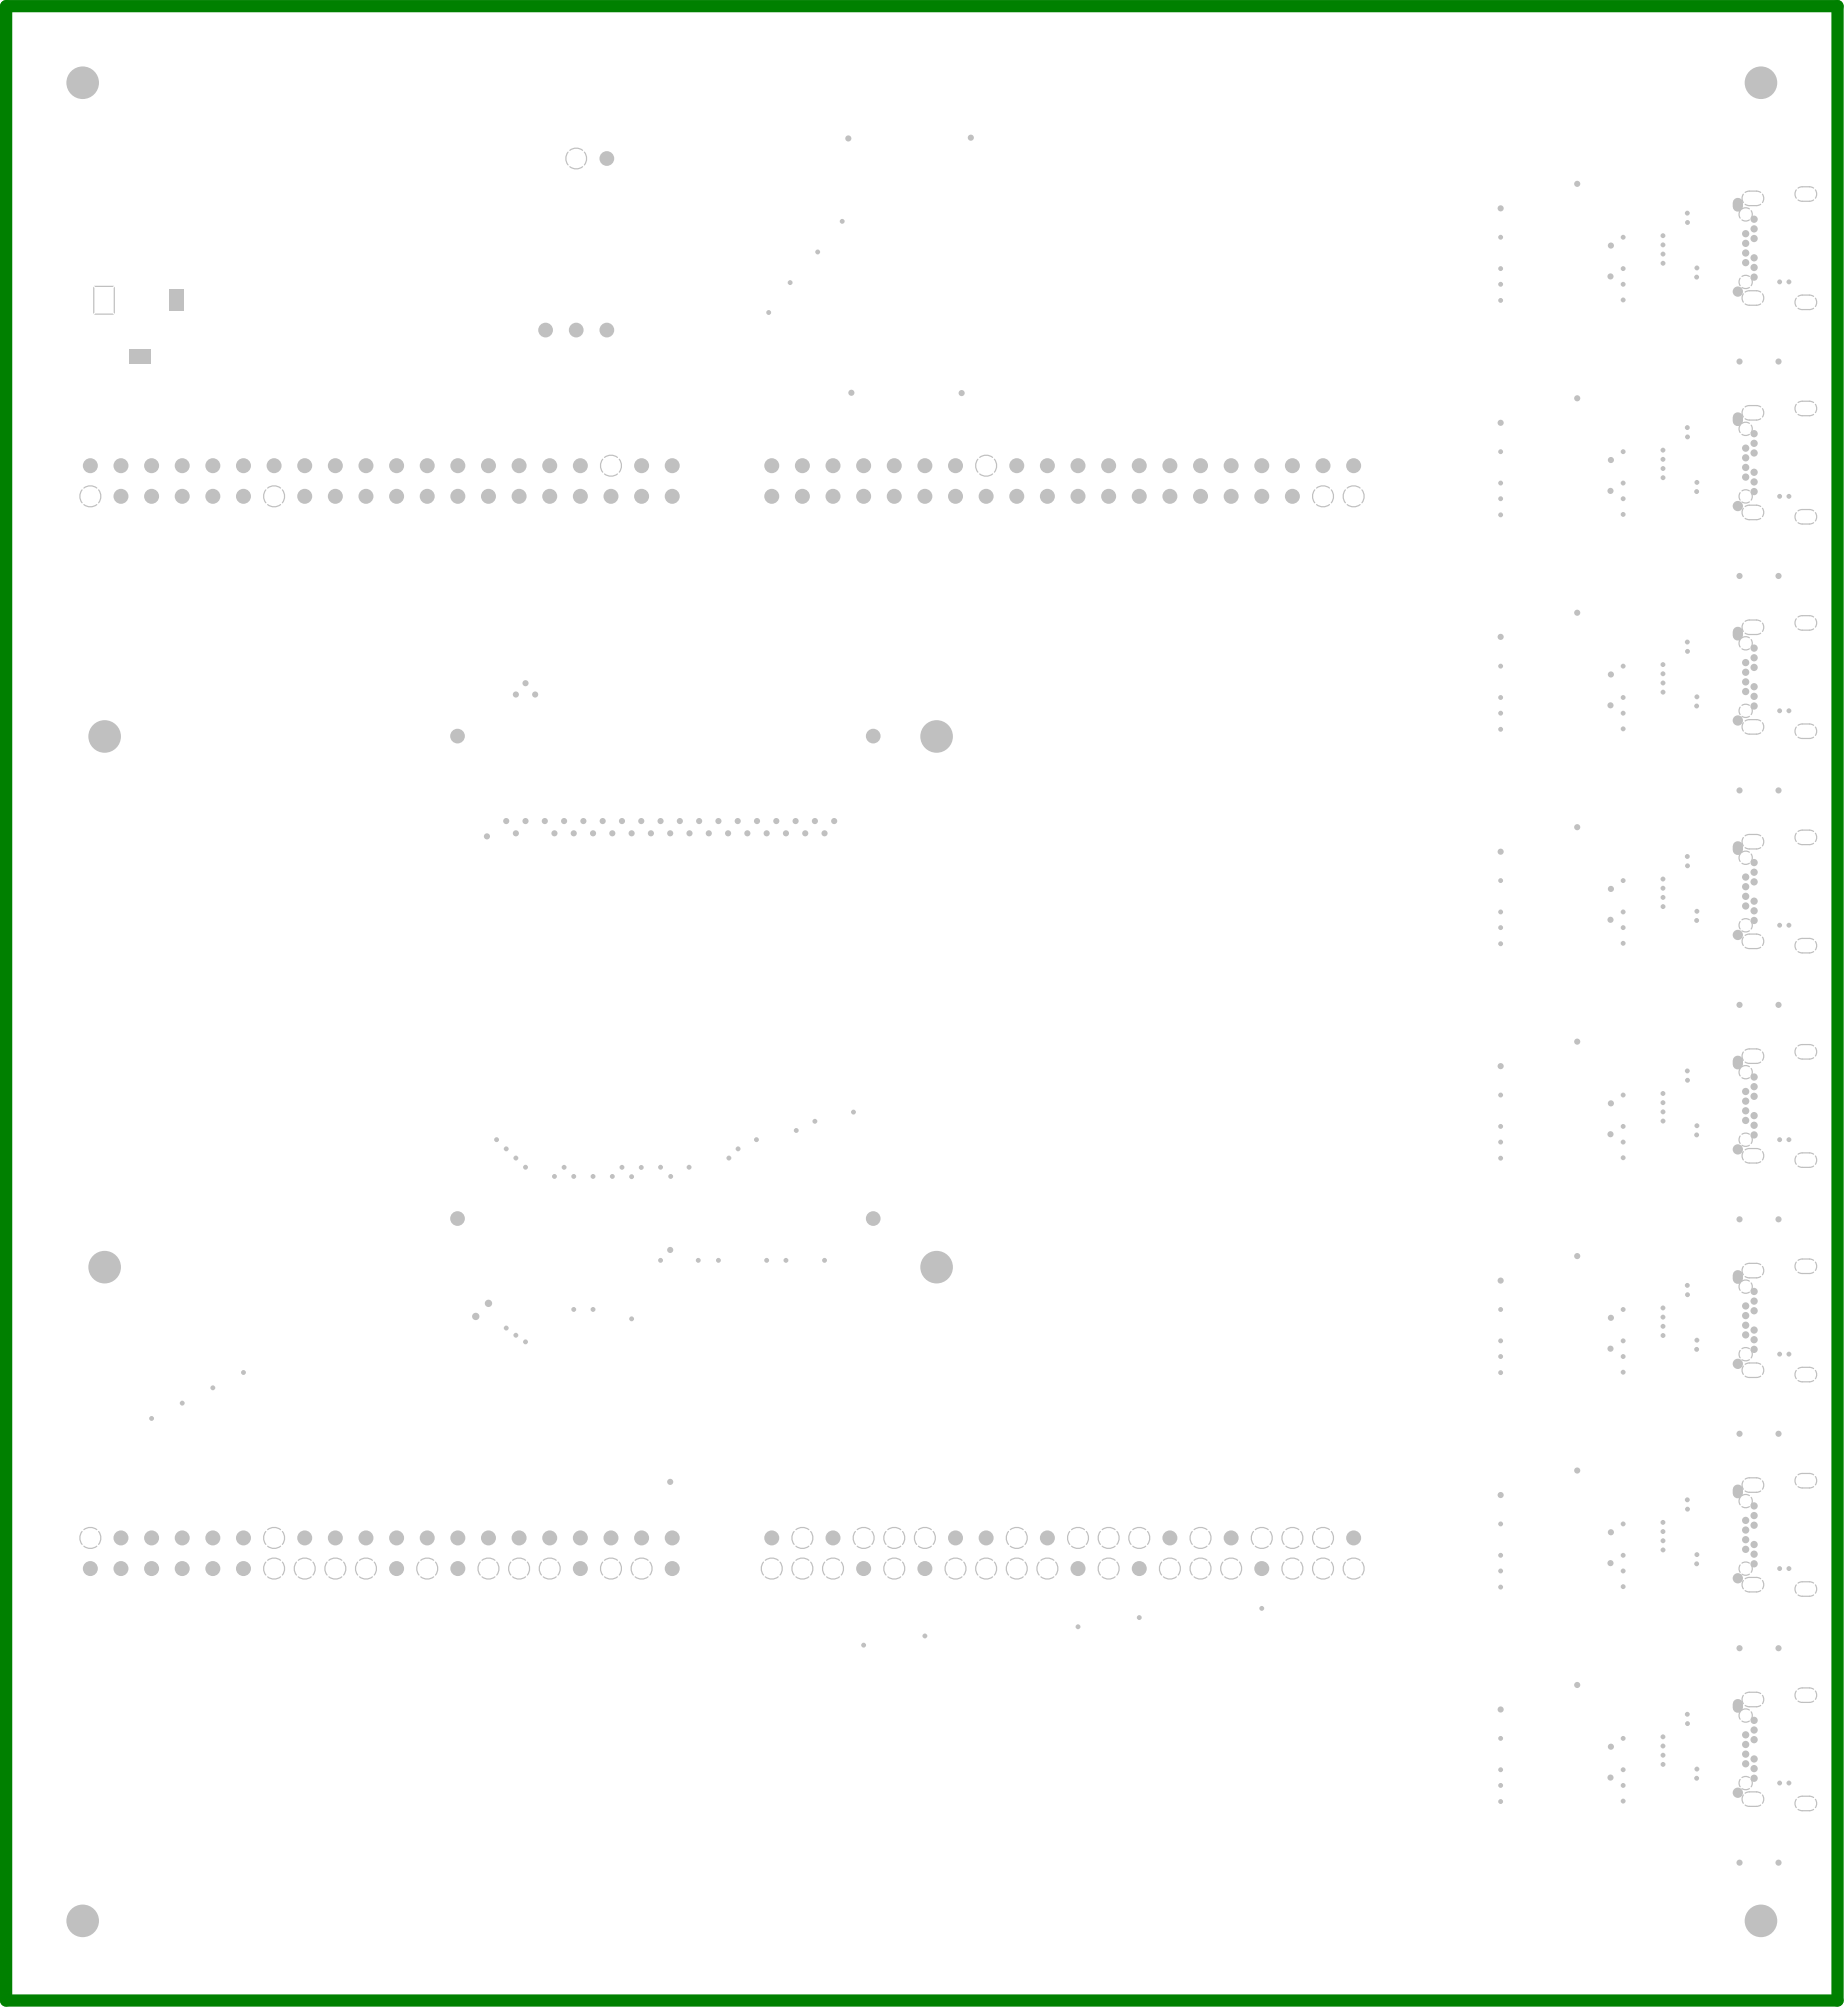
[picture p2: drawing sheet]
<svg xmlns="http://www.w3.org/2000/svg" width="509mm" height="555mm" viewBox="0 0 509 555" stroke-linecap="round" stroke-linejoin="round" font-family="sans-serif">
<path d="M1.7 1.7h505.1v550.3h-505.1z" fill="none" stroke="#008000" stroke-width="3.4"/>
<g fill="#c0c0c0">
<circle cx="413.9" cy="175.7" r=".85"/>
<circle cx="493.4" cy="77.8" r=".68"/>
<circle cx="490.8" cy="77.8" r=".68"/>
<circle cx="458.7" cy="70.1" r=".68"/>
<circle cx="465.4" cy="58.8" r=".68"/>
<circle cx="465.4" cy="61.4" r=".68"/>
<circle cx="458.7" cy="72.6" r=".68"/>
<circle cx="468" cy="73.9" r=".68"/>
<circle cx="467.9" cy="76.5" r=".68"/>
<circle cx="458.7" cy="65" r=".68"/>
<circle cx="458.7" cy="67.6" r=".68"/>
<circle cx="493.4" cy="136.9" r=".68"/>
<circle cx="490.8" cy="136.9" r=".68"/>
<circle cx="458.7" cy="129.3" r=".68"/>
<circle cx="465.4" cy="118" r=".68"/>
<circle cx="465.4" cy="120.5" r=".68"/>
<circle cx="458.7" cy="131.8" r=".68"/>
<circle cx="468" cy="133.1" r=".68"/>
<circle cx="467.9" cy="135.6" r=".68"/>
<circle cx="458.7" cy="124.2" r=".68"/>
<circle cx="458.7" cy="126.7" r=".68"/>
<circle cx="493.4" cy="196.1" r=".68"/>
<circle cx="490.8" cy="196.1" r=".68"/>
<circle cx="458.7" cy="188.4" r=".68"/>
<circle cx="465.4" cy="177.1" r=".68"/>
<circle cx="465.4" cy="179.7" r=".68"/>
<circle cx="458.7" cy="191" r=".68"/>
<circle cx="468" cy="192.3" r=".68"/>
<circle cx="467.9" cy="194.8" r=".68"/>
<circle cx="458.7" cy="183.4" r=".68"/>
<circle cx="458.7" cy="185.9" r=".68"/>
<circle cx="493.4" cy="255.3" r=".68"/>
<circle cx="490.8" cy="255.3" r=".68"/>
<circle cx="458.7" cy="247.6" r=".68"/>
<circle cx="465.4" cy="236.3" r=".68"/>
<circle cx="465.4" cy="238.9" r=".68"/>
<circle cx="458.7" cy="250.1" r=".68"/>
<circle cx="468" cy="251.4" r=".68"/>
<circle cx="467.9" cy="254" r=".68"/>
<circle cx="458.7" cy="242.5" r=".68"/>
<circle cx="458.7" cy="245.1" r=".68"/>
<circle cx="493.4" cy="314.4" r=".68"/>
<circle cx="490.8" cy="314.4" r=".68"/>
<circle cx="458.7" cy="306.8" r=".68"/>
<circle cx="465.4" cy="295.5" r=".68"/>
<circle cx="465.4" cy="298.1" r=".68"/>
<circle cx="458.7" cy="309.3" r=".68"/>
<circle cx="468" cy="310.6" r=".68"/>
<circle cx="467.9" cy="313.1" r=".68"/>
<circle cx="458.7" cy="301.7" r=".68"/>
<circle cx="458.7" cy="304.2" r=".68"/>
<circle cx="493.4" cy="373.6" r=".68"/>
<circle cx="490.8" cy="373.6" r=".68"/>
<circle cx="458.7" cy="365.9" r=".68"/>
<circle cx="465.4" cy="354.6" r=".68"/>
<circle cx="465.4" cy="357.2" r=".68"/>
<circle cx="458.7" cy="368.5" r=".68"/>
<circle cx="468" cy="369.8" r=".68"/>
<circle cx="467.9" cy="372.3" r=".68"/>
<circle cx="458.7" cy="360.9" r=".68"/>
<circle cx="458.7" cy="363.4" r=".68"/>
<circle cx="493.4" cy="432.8" r=".68"/>
<circle cx="490.8" cy="432.8" r=".68"/>
<circle cx="458.7" cy="425.1" r=".68"/>
<circle cx="465.4" cy="413.8" r=".68"/>
<circle cx="465.4" cy="416.4" r=".68"/>
<circle cx="458.7" cy="427.6" r=".68"/>
<circle cx="468" cy="428.9" r=".68"/>
<circle cx="467.9" cy="431.5" r=".68"/>
<circle cx="458.7" cy="420" r=".68"/>
<circle cx="458.7" cy="422.6" r=".68"/>
<circle cx="458.7" cy="481.7" r=".68"/>
<circle cx="458.7" cy="479.2" r=".68"/>
<circle cx="467.9" cy="490.6" r=".68"/>
<circle cx="468" cy="488.1" r=".68"/>
<circle cx="458.7" cy="486.8" r=".68"/>
<circle cx="465.4" cy="475.6" r=".68"/>
<circle cx="465.4" cy="473" r=".68"/>
<circle cx="458.7" cy="484.3" r=".68"/>
<circle cx="490.8" cy="491.9" r=".68"/>
<circle cx="493.4" cy="491.9" r=".68"/>
<circle cx="212" cy="86.2" r=".68"/>
<circle cx="217.9" cy="78" r=".68"/>
<circle cx="225.5" cy="69.5" r=".68"/>
<circle cx="232.3" cy="61.1" r=".68"/>
<circle cx="479.8" cy="336.4" r=".85"/>
<circle cx="234" cy="38.2" r=".85"/>
<circle cx="267.8" cy="38" r=".85"/>
<circle cx="234.8" cy="108.4" r=".85"/>
<circle cx="265.2" cy="108.5" r=".85"/>
<circle cx="134.7" cy="359.6" r="1.01"/>
<circle cx="131.2" cy="363.2" r="1.01"/>
<circle cx="139.6" cy="366.4" r=".68"/>
<circle cx="142.3" cy="368.4" r=".68"/>
<circle cx="144.9" cy="370.2" r=".68"/>
<circle cx="184.8" cy="408.9" r=".85"/>
<circle cx="184.8" cy="344.9" r=".85"/>
<circle cx="139.6" cy="317" r=".68"/>
<circle cx="144.9" cy="322" r=".68"/>
<circle cx="41.8" cy="391.4" r=".68"/>
<circle cx="137" cy="314.4" r=".68"/>
<circle cx="50.3" cy="387.1" r=".68"/>
<circle cx="58.7" cy="382.9" r=".68"/>
<circle cx="142.3" cy="319.5" r=".68"/>
<circle cx="67.2" cy="378.7" r=".68"/>
<circle cx="174.2" cy="363.9" r=".68"/>
<circle cx="163.6" cy="361.3" r=".68"/>
<circle cx="158.2" cy="361.3" r=".68"/>
<circle cx="152.9" cy="324.6" r=".68"/>
<circle cx="155.6" cy="322.1" r=".68"/>
<circle cx="158.2" cy="324.6" r=".68"/>
<circle cx="163.6" cy="324.6" r=".68"/>
<circle cx="168.9" cy="324.6" r=".68"/>
<circle cx="171.5" cy="322.1" r=".68"/>
<circle cx="227.4" cy="347.7" r=".68"/>
<circle cx="216.8" cy="347.7" r=".68"/>
<circle cx="211.4" cy="347.7" r=".68"/>
<circle cx="198.1" cy="347.7" r=".68"/>
<circle cx="192.6" cy="347.7" r=".68"/>
<circle cx="182.2" cy="347.7" r=".68"/>
<circle cx="238.2" cy="453.9" r=".68"/>
<circle cx="255.1" cy="451.4" r=".68"/>
<circle cx="297.3" cy="448.8" r=".68"/>
<circle cx="314.2" cy="446.3" r=".68"/>
<circle cx="348" cy="443.8" r=".68"/>
<circle cx="174.2" cy="324.7" r=".68"/>
<circle cx="176.9" cy="322.1" r=".68"/>
<circle cx="182.2" cy="322" r=".68"/>
<circle cx="235.4" cy="306.8" r=".68"/>
<circle cx="224.8" cy="309.4" r=".68"/>
<circle cx="219.6" cy="311.9" r=".68"/>
<circle cx="208.6" cy="314.4" r=".68"/>
<circle cx="203.6" cy="317" r=".68"/>
<circle cx="201" cy="319.5" r=".68"/>
<circle cx="190" cy="322" r=".68"/>
<circle cx="185" cy="324.6" r=".68"/>
<circle cx="134.3" cy="230.8" r=".85"/>
<circle cx="479.8" cy="99.7" r=".85"/>
<circle cx="490.5" cy="99.7" r=".85"/>
<circle cx="413.9" cy="57.5" r=".85"/>
<circle cx="435" cy="50.7" r=".85"/>
<circle cx="479.8" cy="158.9" r=".85"/>
<circle cx="490.5" cy="158.9" r=".85"/>
<circle cx="413.9" cy="116.7" r=".85"/>
<circle cx="435" cy="109.9" r=".85"/>
<circle cx="479.8" cy="218.1" r=".85"/>
<circle cx="490.5" cy="218.1" r=".85"/>
<circle cx="435" cy="169.1" r=".85"/>
<circle cx="479.8" cy="277.2" r=".85"/>
<circle cx="490.5" cy="277.2" r=".85"/>
<circle cx="413.9" cy="235" r=".85"/>
<circle cx="435" cy="228.2" r=".85"/>
<circle cx="490.5" cy="336.4" r=".85"/>
<circle cx="413.9" cy="294.2" r=".85"/>
<circle cx="435" cy="287.4" r=".85"/>
<circle cx="479.8" cy="395.6" r=".85"/>
<circle cx="490.5" cy="395.6" r=".85"/>
<circle cx="413.9" cy="353.3" r=".85"/>
<circle cx="435" cy="346.6" r=".85"/>
<circle cx="479.8" cy="454.7" r=".85"/>
<circle cx="490.5" cy="454.7" r=".85"/>
<circle cx="413.9" cy="412.5" r=".85"/>
<circle cx="435" cy="405.7" r=".85"/>
<circle cx="435" cy="464.9" r=".85"/>
<circle cx="413.9" cy="471.7" r=".85"/>
<circle cx="490.5" cy="513.9" r=".85"/>
<circle cx="479.8" cy="513.9" r=".85"/>
<circle cx="444.2" cy="76.3" r=".85"/>
<circle cx="444.3" cy="67.8" r=".85"/>
<circle cx="444.2" cy="135.4" r=".85"/>
<circle cx="444.3" cy="126.9" r=".85"/>
<circle cx="444.2" cy="194.6" r=".85"/>
<circle cx="444.3" cy="186.1" r=".85"/>
<circle cx="444.2" cy="253.8" r=".85"/>
<circle cx="444.3" cy="245.3" r=".85"/>
<circle cx="444.2" cy="312.9" r=".85"/>
<circle cx="444.3" cy="304.4" r=".85"/>
<circle cx="444.2" cy="372.1" r=".85"/>
<circle cx="444.3" cy="363.6" r=".85"/>
<circle cx="444.2" cy="431.3" r=".85"/>
<circle cx="444.3" cy="422.8" r=".85"/>
<circle cx="444.3" cy="481.9" r=".85"/>
<circle cx="144.9" cy="188.5" r=".85"/>
<circle cx="147.6" cy="191.6" r=".85"/>
<circle cx="142.3" cy="191.6" r=".85"/>
<circle cx="444.2" cy="490.4" r=".85"/>
<circle cx="413.9" cy="82.9" r=".68"/>
<circle cx="413.9" cy="78.4" r=".68"/>
<circle cx="413.9" cy="74.1" r=".68"/>
<circle cx="413.9" cy="65.5" r=".68"/>
<circle cx="413.9" cy="142.1" r=".68"/>
<circle cx="413.9" cy="137.6" r=".68"/>
<circle cx="413.9" cy="133.3" r=".68"/>
<circle cx="413.9" cy="124.6" r=".68"/>
<circle cx="413.9" cy="201.2" r=".68"/>
<circle cx="413.9" cy="196.8" r=".68"/>
<circle cx="413.9" cy="192.4" r=".68"/>
<circle cx="413.9" cy="183.8" r=".68"/>
<circle cx="413.9" cy="260.4" r=".68"/>
<circle cx="413.9" cy="255.9" r=".68"/>
<circle cx="413.9" cy="251.6" r=".68"/>
<circle cx="413.9" cy="243" r=".68"/>
<circle cx="413.9" cy="319.6" r=".68"/>
<circle cx="413.9" cy="315.1" r=".68"/>
<circle cx="413.9" cy="310.8" r=".68"/>
<circle cx="413.9" cy="302.1" r=".68"/>
<circle cx="413.9" cy="378.7" r=".68"/>
<circle cx="413.9" cy="374.3" r=".68"/>
<circle cx="413.9" cy="369.9" r=".68"/>
<circle cx="413.9" cy="361.3" r=".68"/>
<circle cx="413.9" cy="437.9" r=".68"/>
<circle cx="413.9" cy="433.4" r=".68"/>
<circle cx="413.9" cy="429.1" r=".68"/>
<circle cx="413.9" cy="420.5" r=".68"/>
<circle cx="447.7" cy="65.5" r=".68"/>
<circle cx="447.7" cy="74.1" r=".68"/>
<circle cx="447.7" cy="78.4" r=".68"/>
<circle cx="447.7" cy="82.8" r=".68"/>
<circle cx="447.7" cy="124.6" r=".68"/>
<circle cx="447.7" cy="133.3" r=".68"/>
<circle cx="447.7" cy="137.6" r=".68"/>
<circle cx="447.7" cy="141.9" r=".68"/>
<circle cx="447.7" cy="183.8" r=".68"/>
<circle cx="447.7" cy="192.4" r=".68"/>
<circle cx="447.7" cy="196.8" r=".68"/>
<circle cx="447.7" cy="201.1" r=".68"/>
<circle cx="447.7" cy="243" r=".68"/>
<circle cx="447.7" cy="251.6" r=".68"/>
<circle cx="447.7" cy="255.9" r=".68"/>
<circle cx="447.7" cy="260.3" r=".68"/>
<circle cx="447.7" cy="302.1" r=".68"/>
<circle cx="447.7" cy="310.8" r=".68"/>
<circle cx="447.7" cy="315.1" r=".68"/>
<circle cx="447.7" cy="319.4" r=".68"/>
<circle cx="447.7" cy="361.3" r=".68"/>
<circle cx="447.7" cy="369.9" r=".68"/>
<circle cx="447.7" cy="374.3" r=".68"/>
<circle cx="447.7" cy="378.6" r=".68"/>
<circle cx="447.7" cy="420.5" r=".68"/>
<circle cx="447.7" cy="429.1" r=".68"/>
<circle cx="447.7" cy="433.4" r=".68"/>
<circle cx="447.7" cy="437.8" r=".68"/>
<circle cx="413.9" cy="479.6" r=".68"/>
<circle cx="413.9" cy="488.3" r=".68"/>
<circle cx="413.9" cy="492.6" r=".68"/>
<circle cx="413.9" cy="497.1" r=".68"/>
<circle cx="447.7" cy="496.9" r=".68"/>
<circle cx="447.7" cy="492.6" r=".68"/>
<circle cx="447.7" cy="488.3" r=".68"/>
<circle cx="447.7" cy="479.6" r=".68"/>
<circle cx="174.2" cy="229.9" r=".85"/>
<circle cx="179.5" cy="229.9" r=".85"/>
<circle cx="182.2" cy="226.5" r=".85"/>
<circle cx="171.5" cy="226.5" r=".85"/>
<circle cx="150.3" cy="226.5" r=".85"/>
<circle cx="152.9" cy="229.9" r=".85"/>
<circle cx="160.9" cy="226.5" r=".85"/>
<circle cx="158.2" cy="229.9" r=".85"/>
<circle cx="155.6" cy="226.5" r=".85"/>
<circle cx="163.6" cy="229.9" r=".85"/>
<circle cx="139.6" cy="226.5" r=".85"/>
<circle cx="224.8" cy="226.5" r=".85"/>
<circle cx="190.2" cy="229.9" r=".85"/>
<circle cx="230.1" cy="226.5" r=".85"/>
<circle cx="227.4" cy="229.9" r=".85"/>
<circle cx="222.1" cy="229.9" r=".85"/>
<circle cx="219.4" cy="226.5" r=".85"/>
<circle cx="216.8" cy="229.9" r=".85"/>
<circle cx="214.1" cy="226.5" r=".85"/>
<circle cx="211.4" cy="229.9" r=".85"/>
<circle cx="208.8" cy="226.5" r=".85"/>
<circle cx="206.1" cy="229.9" r=".85"/>
<circle cx="203.5" cy="226.5" r=".85"/>
<circle cx="200.8" cy="229.9" r=".85"/>
<circle cx="198.1" cy="226.5" r=".85"/>
<circle cx="195.5" cy="229.9" r=".85"/>
<circle cx="192.8" cy="226.5" r=".85"/>
<circle cx="187.5" cy="226.5" r=".85"/>
<circle cx="184.8" cy="229.9" r=".85"/>
<circle cx="142.3" cy="229.9" r=".85"/>
<circle cx="144.9" cy="226.5" r=".85"/>
<circle cx="166.2" cy="226.5" r=".85"/>
<circle cx="168.9" cy="229.9" r=".85"/>
<circle cx="176.9" cy="226.5" r=".85"/>
<circle cx="483.8" cy="372.3" r="1"/>
<circle cx="483.8" cy="369.6" r="1"/>
<circle cx="481.5" cy="368.3" r="1"/>
<circle cx="483.8" cy="367" r="1"/>
<circle cx="481.5" cy="365.6" r="1"/>
<circle cx="481.5" cy="363" r="1"/>
<circle cx="483.8" cy="361.6" r="1"/>
<circle cx="481.5" cy="360.3" r="1"/>
<circle cx="483.8" cy="359" r="1"/>
<circle cx="483.8" cy="356.3" r="1"/>
</g>
<path d="M479.9 354l-.3 1.2 .3 .8M480.4 353.5l.8-.3 1.3 .3M480.4 356.5l.8 .3 1.3-.3M480.8 349.4a2 2 0 0 0 0 2.3M481.3 352.2l1.2 .4 2.3-.1 .8-.3M481.3 348.9l1.2-.3h2.3l.8 .3M483 354l.3 1.2-.3 .8M486.1 349.4a2 2 0 0 1 0 2.3M479.9 372.6l-.3 1.2 .3 .9M480.4 372.1l.8-.3 1.3 .3M480.4 375.1l.8 .3 1.3-.3M483 372.6l.3 1.2-.3 .9" fill="none" stroke="#c0c0c0" stroke-width=".34"/>
<g fill="#c0c0c0">
<circle cx="479.3" cy="435.5" r="1.42"/>
<circle cx="481.5" cy="478.6" r="1"/>
</g>
<path d="M479.9 490.9l-.3 1.3 .3 .8M480.4 490.4l.8-.3 1.3 .3M480.4 493.5l.8 .3 1.3-.3M483 490.9l.3 1.3-.3 .8" fill="none" stroke="#c0c0c0" stroke-width=".34"/>
<g fill="#c0c0c0">
<circle cx="481.5" cy="481.3" r="1"/>
<circle cx="483.8" cy="480" r="1"/>
<circle cx="483.8" cy="490.6" r="1"/>
<circle cx="483.8" cy="488" r="1"/>
<circle cx="481.5" cy="486.6" r="1"/>
<circle cx="483.8" cy="485.3" r="1"/>
<circle cx="481.5" cy="484" r="1"/>
</g>
<path d="M480.8 495.2a2 2 0 0 0 0 2.3M481.3 498l1.2 .4h2.3l.8-.4M481.3 494.7l1.2-.3h2.3l.8 .3M486.1 495.2a2 2 0 0 1 0 2.3" fill="none" stroke="#c0c0c0" stroke-width=".34"/>
<g fill="#c0c0c0">
<circle cx="483.8" cy="477.3" r="1"/>
<circle cx="483.8" cy="474.7" r="1"/>
</g>
<path d="M480.8 436.1a2 2 0 0 0 0 2.3M481.3 438.9l1.2 .3h2.3l.8-.3M481.3 435.6l1.2-.4h2.3l.8 .4M486.1 436.1a2 2 0 0 1 0 2.3M480.8 467.8a2 2 0 0 0 0 2.2M481.3 470.5l1.2 .4h2.3l.8-.4M481.3 467.3l1.2-.4h2.3l.8 .4M486.1 467.8a2 2 0 0 1 0 2.2" fill="none" stroke="#c0c0c0" stroke-width=".34"/>
<path d="M479.3 470.2v1" fill="none" stroke="#c0c0c0" stroke-width="2.8"/>
<g fill="#c0c0c0">
<circle cx="483.8" cy="428.8" r="1"/>
<circle cx="481.5" cy="427.5" r="1"/>
</g>
<path d="M479.9 431.8l-.3 1.2 .3 .8M480.4 431.3l.8-.3 1.3 .3M480.4 434.3l.8 .3 1.3-.3M483 431.8l.3 1.2-.3 .8" fill="none" stroke="#c0c0c0" stroke-width=".34"/>
<circle cx="483.8" cy="431.5" r="1" fill="#c0c0c0"/>
<path d="M479.9 472.3l-.3 1.2 .3 .8M480.4 471.8l.8-.3 1.3 .3M480.4 474.8l.8 .3 1.3-.3M483 472.3l.3 1.2-.3 .8" fill="none" stroke="#c0c0c0" stroke-width=".34"/>
<circle cx="479.3" cy="376.3" r="1.42" fill="#c0c0c0"/>
<path d="M479.3 351.8v1" fill="none" stroke="#c0c0c0" stroke-width="2.8"/>
<g fill="#c0c0c0">
<circle cx="483.8" cy="426.1" r="1"/>
<circle cx="481.5" cy="424.8" r="1"/>
<circle cx="481.5" cy="422.1" r="1"/>
<circle cx="483.8" cy="420.8" r="1"/>
<circle cx="481.5" cy="419.5" r="1"/>
<circle cx="483.8" cy="418.2" r="1"/>
<circle cx="483.8" cy="415.5" r="1"/>
</g>
<path d="M479.3 411v1" fill="none" stroke="#c0c0c0" stroke-width="2.8"/>
<path d="M480.8 376.9a2 2 0 0 0 0 2.3M481.3 379.7l1.2 .4 2.3-.1 .8-.3M481.3 376.4l1.2-.3h2.3l.8 .3M486.1 376.9a2 2 0 0 1 0 2.3M479.9 413.1l-.3 1.3 .3 .8M480.4 412.6l.8-.3 1.3 .3M480.4 415.7l.8 .3 1.3-.3M480.8 408.6a2 2 0 0 0 0 2.3M481.3 411.4l1.2 .3h2.3l.8-.3M481.3 408.1l1.2-.4 2.3 .1 .8 .3M483 413.1l.3 1.3-.3 .8M486.1 408.6a2 2 0 0 1 0 2.3" fill="none" stroke="#c0c0c0" stroke-width=".34"/>
<circle cx="479.3" cy="494.6" r="1.42" fill="#c0c0c0"/>
<path d="M371.1 135.2l-.5 .9-.1 1.1 .6 1.5M371.6 134.7l1.5-.6 1 .1 1 .5M371.6 139.2l1.5 .6 1-.1 1-.5M375.6 135.2l.5 .9 .1 1.1-.6 1.5" fill="none" stroke="#c0c0c0" stroke-width=".34"/>
<g fill="#c0c0c0">
<circle cx="373.3" cy="128.5" r="2.07"/>
<circle cx="322.7" cy="128.5" r="2.07"/>
<circle cx="331.1" cy="136.9" r="2.07"/>
<circle cx="331.1" cy="128.5" r="2.07"/>
<circle cx="339.6" cy="136.9" r="2.07"/>
<circle cx="339.6" cy="128.5" r="2.07"/>
<circle cx="348" cy="136.9" r="2.07"/>
<circle cx="348" cy="128.5" r="2.07"/>
<circle cx="356.4" cy="136.9" r="2.07"/>
<circle cx="356.4" cy="128.5" r="2.07"/>
<circle cx="364.9" cy="128.5" r="2.07"/>
</g>
<path d="M269.7 126.7l-.5 1-.1 1.1 .6 1.5M270.2 126.2l1.5-.6 1.1 .1 1 .5M270.2 130.8l1.5 .6 1.1-.1 1-.5M274.3 126.7l.6 1.5-.1 1.1-.5 1M362.6 135.2l-.5 .9-.1 1.1 .6 1.5M363.1 134.7l1.5-.6 1.1 .1 1 .5M363.1 139.2l1.5 .6 1.1-.1 1-.5M367.2 135.2l.5 .9 .1 1.1-.6 1.5" fill="none" stroke="#c0c0c0" stroke-width=".34"/>
<path d="M479.3 292.7v1" fill="none" stroke="#c0c0c0" stroke-width="2.8"/>
<g fill="#c0c0c0">
<circle cx="479.3" cy="317.1" r="1.42"/>
<circle cx="483.8" cy="297.2" r="1"/>
<circle cx="483.8" cy="299.8" r="1"/>
</g>
<path d="M480.8 317.7a2 2 0 0 0 0 2.3M481.3 317.2l1.2-.3h2.3l.8 .3M486.1 317.7a2 2 0 0 1 0 2.3M481.3 320.5l1.2 .4h2.3l.8-.4" fill="none" stroke="#c0c0c0" stroke-width=".34"/>
<g fill="#c0c0c0">
<circle cx="483.8" cy="313.1" r="1"/>
<circle cx="483.8" cy="310.5" r="1"/>
<circle cx="481.5" cy="309.1" r="1"/>
<circle cx="483.8" cy="307.8" r="1"/>
<circle cx="481.5" cy="306.5" r="1"/>
<circle cx="481.5" cy="303.8" r="1"/>
<circle cx="483.8" cy="302.5" r="1"/>
<circle cx="481.5" cy="301.1" r="1"/>
</g>
<path d="M479.9 294.8l-.3 1.2 .3 .8M480.4 294.3l.8-.3 1.3 .3M480.4 297.3l.8 .3 1.3-.3M483 294.8l.3 1.2-.3 .8M479.9 313.4l-.3 1.3 .3 .8M480.4 312.9l.8-.3 1.3 .3M480.4 316l.8 .3 1.3-.3M483 313.4l.3 1.3-.3 .8" fill="none" stroke="#c0c0c0" stroke-width=".34"/>
<circle cx="479.3" cy="198.8" r="1.42" fill="#c0c0c0"/>
<path d="M479.3 233.5v1" fill="none" stroke="#c0c0c0" stroke-width="2.8"/>
<path d="M480.8 231.1a2 2 0 0 0 0 2.3M481.3 233.9l1.2 .3h2.3l.8-.3M481.3 230.6l1.2-.4 2.3 .1 .8 .3M486.1 231.1a2 2 0 0 1 0 2.3M480.8 258.6a2 2 0 0 0 0 2.3M481.3 258.1l1.2-.4h2.3l.8 .4M486.1 258.6a2 2 0 0 1 0 2.3M481.3 261.4l1.2 .3h2.3l.8-.3" fill="none" stroke="#c0c0c0" stroke-width=".34"/>
<g fill="#c0c0c0">
<circle cx="481.5" cy="250" r="1"/>
<circle cx="481.5" cy="247.3" r="1"/>
<circle cx="481.5" cy="244.6" r="1"/>
<circle cx="481.5" cy="242" r="1"/>
</g>
<g fill="none" stroke="#c0c0c0" stroke-width=".34">
<path d="M479.9 195.1l-.3 1.2 .3 .8M480.4 194.6l.8-.3 1.3 .3M480.4 197.6l.8 .3 1.3-.3M480.8 199.4a2 2 0 0 0 0 2.3M481.3 198.9l1.2-.3h2.3l.8 .3M483 195.1l.3 1.2-.3 .8M486.1 199.4a2 2 0 0 1 0 2.3M481.3 202.2l1.2 .3h2.3l.8-.3M479.9 235.6l-.3 1.3 .3 .8M480.4 235.1l.8-.3 1.3 .3M480.4 238.2l.8 .3 1.3-.3M483 235.6l.3 1.3-.3 .8"/>
<path d="M479.9 254.3l-.3 1.2 .3 .8M480.4 253.8l.8-.3 1.3 .3M480.4 256.8l.8 .3 1.3-.3M483 254.3l.3 1.2-.3 .8M480.8 290.3a2 2 0 0 0 0 2.2M481.3 293l1.2 .4h2.3l.8-.4M481.3 289.8l1.2-.4h2.3l.8 .4M486.1 290.3a2 2 0 0 1 0 2.2"/>
</g>
<g fill="#c0c0c0">
<circle cx="483.8" cy="254" r="1"/>
<circle cx="483.8" cy="251.3" r="1"/>
<circle cx="483.8" cy="248.6" r="1"/>
<circle cx="483.8" cy="240.6" r="1"/>
<circle cx="483.8" cy="238" r="1"/>
<circle cx="483.8" cy="243.3" r="1"/>
<circle cx="481.5" cy="190.8" r="1"/>
<circle cx="481.5" cy="185.5" r="1"/>
<circle cx="481.5" cy="182.8" r="1"/>
</g>
<path d="M479.3 56v1M479.3 174.3v1" fill="none" stroke="#c0c0c0" stroke-width="2.8"/>
<path d="M479.9 176.5l-.3 1.2 .3 .8M480.4 176l.8-.3 1.3 .3M480.4 179l.8 .3 1.3-.3M483 176.5l.3 1.2-.3 .8" fill="none" stroke="#c0c0c0" stroke-width=".34"/>
<circle cx="479.3" cy="139.6" r="1.42" fill="#c0c0c0"/>
<path d="M479.3 115.2v1" fill="none" stroke="#c0c0c0" stroke-width="2.8"/>
<g fill="#c0c0c0">
<circle cx="479.3" cy="80.5" r="1.42"/>
<circle cx="481.5" cy="129" r="1"/>
<circle cx="481.5" cy="126.3" r="1"/>
<circle cx="481.5" cy="123.6" r="1"/>
<circle cx="481.5" cy="69.8" r="1"/>
<circle cx="481.5" cy="72.5" r="1"/>
<circle cx="481.5" cy="67.1" r="1"/>
<circle cx="481.5" cy="64.5" r="1"/>
<circle cx="481.5" cy="188.1" r="1"/>
<circle cx="483.8" cy="135.6" r="1"/>
<circle cx="483.8" cy="184.1" r="1"/>
<circle cx="483.8" cy="181.5" r="1"/>
<circle cx="483.8" cy="178.8" r="1"/>
<circle cx="483.8" cy="192.1" r="1"/>
<circle cx="483.8" cy="189.5" r="1"/>
<circle cx="483.8" cy="194.8" r="1"/>
</g>
<path d="M482.5 139.4l-1.2 .3M482.5 139.4h2M484.5 139.4l1.1 .3M480.8 140.2a2 2 0 0 0 0 2.3M481.3 143l1.2 .4h2.3l.8-.4M486.1 140.2a2 2 0 0 1 0 2.3" fill="none" stroke="#c0c0c0" stroke-width=".34"/>
<circle cx="483.8" cy="133" r="1" fill="#c0c0c0"/>
<path d="M480.8 171.9a2 2 0 0 0 0 2.3M481.3 174.7l1.2 .4 2.3-.1 .8-.3M481.3 171.4l1.2-.3h2.3l.8 .3M486.1 171.9a2 2 0 0 1 0 2.3" fill="none" stroke="#c0c0c0" stroke-width=".34"/>
<g fill="#c0c0c0">
<circle cx="483.8" cy="60.5" r="1"/>
<circle cx="481.5" cy="131.6" r="1"/>
<circle cx="483.8" cy="63.1" r="1"/>
</g>
<path d="M479.9 58.1l-.3 1.3 .3 .8M480.4 57.6l.8-.3 1.3 .3M483 58.1l.3 1.3-.3 .8M479.9 76.8l-.3 1.2 .3 .8M480.4 60.7l.8 .3 1.3-.3M480.4 76.3l.8-.3 1.3 .3M480.4 79.3l.8 .3 1.3-.3M483 76.8l.3 1.2-.3 .8" fill="none" stroke="#c0c0c0" stroke-width=".34"/>
<g fill="#c0c0c0">
<circle cx="483.8" cy="130.3" r="1"/>
<circle cx="483.8" cy="125" r="1"/>
<circle cx="483.8" cy="122.3" r="1"/>
<circle cx="483.8" cy="119.7" r="1"/>
<circle cx="483.8" cy="76.5" r="1"/>
<circle cx="483.8" cy="73.8" r="1"/>
<circle cx="483.8" cy="71.1" r="1"/>
<circle cx="483.8" cy="65.8" r="1"/>
</g>
<g fill="none" stroke="#c0c0c0" stroke-width=".34">
<path d="M480.8 81.1a2 2 0 0 0 0 2.3M481.3 83.9l1.2 .3h2.3l.8-.3M481.3 80.6l1.2-.4h2.3l.8 .4M486.1 81.1a2 2 0 0 1 0 2.3M479.9 117.3l-.3 1.2 .3 .8M480.4 116.8l.8-.3 1.3 .3M480.4 119.8l.8 .3 1.3-.3M480.8 112.7a2 2 0 0 0 0 2.3M481.3 115.5l1.2 .4h2.3l.8-.4M481.3 112.3l1.2-.4h2.3l.8 .4M483 117.3l.3 1.2-.3 .8M486.1 112.7a2 2 0 0 1 0 2.3"/>
<path d="M479.9 135.9l-.3 1.3 .3 .8M480.4 135.4l.8-.3 1.3 .3M480.4 138.5l.8 .3 1.3-.3M483 135.9l.3 1.3-.3 .8"/>
</g>
<g fill="#c0c0c0">
<circle cx="479.3" cy="258" r="1.42"/>
<circle cx="28.9" cy="349.6" r="4.5"/>
</g>
<g fill="none" stroke="#c0c0c0" stroke-width=".34">
<path d="M22.6 422.5l-.5 1-.1 1.1 .6 1.5M23.1 422l1-.5 1.1-.1 1.5 .6M23.1 426.6l1.5 .6 1.1-.1 1-.5M27.2 422.5l.5 1 .1 1.1-.6 1.5M140.9 431l-.5 1-.1 1 .6 1.6M141.4 430.5l1.5-.6 1.1 .1 1 .5M141.4 435.1l1.5 .6 1.1-.1 1-.5M145.5 431l.5 1 .1 1-.6 1.6M149.3 431l-.6 1.5 .1 1.1 .5 1M149.8 430.5l1.5-.6 1.1 .1 1 .5M149.8 435.1l1.5 .6 1.1-.1 1-.5M153.9 431l.5 1 .1 1-.6 1.6"/>
<path d="M269.7 431l-.5 1-.1 1 .6 1.6M270.2 430.5l1.5-.6 1.1 .1 1 .5M270.2 435.1l1.5 .6 1.1-.1 1-.5M274.3 431l.6 1.5-.1 1.1-.5 1"/>
</g>
<g fill="#c0c0c0">
<circle cx="255.1" cy="432.8" r="2.07"/>
<circle cx="160.1" cy="424.3" r="2.07"/>
<circle cx="177" cy="424.3" r="2.07"/>
</g>
<g fill="none" stroke="#c0c0c0" stroke-width=".34">
<path d="M166.2 431l-.5 1-.1 1 .6 1.6M166.7 430.5l1.5-.6 1.1 .1 1 .5M166.7 435.1l1.5 .6 1.1-.1 1-.5M170.8 431l.5 1 .1 1-.6 1.6M174.7 431l-.5 1-.1 1 .6 1.6M175.2 430.5l1.5-.6 1.1 .1 .9 .5M175.2 435.1l1.5 .6 1.1-.1 .9-.5M179.2 431l.5 1 .1 1-.6 1.6M210.6 431l-.5 1-.1 1 .6 1.6M211.1 430.5l1.5-.6 1.1 .1 .9 .5M211.1 435.1l1.5 .6 1.1-.1 .9-.5M215.1 431l.6 1.5-.1 1.1-.5 1"/>
<path d="M219 422.5l-.5 1-.1 1.1 .6 1.5M219 431l-.5 1-.1 1 .6 1.6M219.5 422l1-.5 1.1-.1 1.5 .6M219.5 426.6l1.5 .6 1.1-.1 1-.5M219.5 430.5l1.5-.6 1.1 .1 1 .5M219.5 435.1l1.5 .6 1.1-.1 1-.5M223.6 422.5l.5 1 .1 1.1-.6 1.5M223.6 431l.5 1 .1 1-.6 1.6M227.5 431l-.5 1-.1 1 .6 1.6M228 430.5l1.5-.6 1.1 .1 .9 .5M228 435.1l1.5 .6 1.1-.1 .9-.5M232 431l.5 1 .1 1-.6 1.6"/>
<path d="M235.9 422.5l-.5 1-.1 1.1 .6 1.5M236.4 422l1-.5 1.1-.1 1.5 .6M236.4 426.6l1.5 .6 1.1-.1 1-.5M240.5 422.5l.5 1 .1 1.1-.6 1.5M244.4 422.5l-.6 1.6 .1 1 .5 1M244.4 431l-.6 1.5 .1 1.1 .5 1M244.9 422l.9-.5 1.1-.1 1.5 .6M244.9 426.6l1.5 .6 1-.1 1-.5M244.9 430.5l1.5-.6 1 .1 1 .5M244.9 435.1l1.5 .6 1-.1 1-.5M248.9 422.5l.5 1 .1 1.1-.6 1.5M248.9 431l.5 1 .1 1-.6 1.6"/>
<path d="M252.8 422.5l-.5 1-.1 1.1 .6 1.5M253.3 422l1-.5 1.1-.1 1.5 .6M253.3 426.6l1.5 .6 1.1-.1 1-.5M257.4 422.5l.5 1 .1 1.1-.6 1.5M261.3 431l-.5 1-.1 1 .6 1.6M261.8 430.5l1.5-.6 1 .1 1 .5M261.8 435.1l1.5 .6 1-.1 1-.5M265.8 431l.6 1.5-.1 1.1-.5 1M278.1 431l-.5 1-.1 1 .6 1.6M278.6 430.5l1.6-.6 1 .1 1 .5M278.6 435.1l1.6 .6 1-.1 1-.5M282.7 431l.5 1 .1 1-.6 1.6"/>
</g>
<circle cx="373.3" cy="424.3" r="2.07" fill="#c0c0c0"/>
<g fill="none" stroke="#c0c0c0" stroke-width=".34">
<path d="M295 422.5l-.5 1-.1 1.1 .6 1.5M295.5 422l1-.5 1.1-.1 1.5 .6M295.5 426.6l1.6 .6 1-.1 1-.5M299.6 422.5l.5 1 .1 1.1-.6 1.5M303.5 422.5l-.5 1-.1 1.1 .6 1.5M304 422l1-.5 1-.1 1.6 .6M304 426.6l1.5 .6 1.1-.1 1-.5M308.1 422.5l.6 1.6-.1 1-.5 1M311.9 422.5l-.5 1-.1 1.1 .6 1.5M312.4 422l1-.5 1.1-.1 1.5 .6M312.4 426.6l1.5 .6 1.1-.1 1-.5M316.5 422.5l.5 1 .1 1.1-.6 1.5"/>
<path d="M328.8 422.5l-.6 1.6 .1 1 .5 1M329.3 422l1-.5 1.1-.1 1.5 .6M329.3 426.6l1.5 .6 1.1-.1 1-.5M333.4 422.5l.5 1 .1 1.1-.6 1.5M345.7 422.5l-.5 1-.1 1.1 .6 1.5M346.2 422l1-.5 1.1-.1 1.5 .6M346.2 426.6l1.5 .6 1.1-.1 1-.5M350.3 422.5l.5 1 .1 1.1-.6 1.5M354.2 422.5l-.5 1-.1 1.1 .6 1.5M354.7 422l.9-.5 1.1-.1 1.5 .6M354.7 426.6l1.5 .6 1.1-.1 .9-.5M358.7 422.5l.5 1 .1 1.1-.6 1.5"/>
<path d="M362.6 422.5l-.5 1-.1 1.1 .6 1.5M363.1 422l1-.5 1.1-.1 1.5 .6M363.1 426.6l1.5 .6 1.1-.1 1-.5M367.2 422.5l.5 1 .1 1.1-.6 1.5"/>
</g>
<g fill="#c0c0c0">
<circle cx="126.3" cy="424.3" r="2.07"/>
<circle cx="41.8" cy="424.3" r="2.07"/>
<circle cx="100.9" cy="424.3" r="2.07"/>
<circle cx="92.5" cy="424.3" r="2.07"/>
<circle cx="67.1" cy="424.3" r="2.07"/>
</g>
<path d="M73.3 422.5l-.5 1-.1 1.1 .6 1.5M73.8 422l1-.5 1.1-.1 1.5 .6M73.8 426.6l1.5 .6 1.1-.1 1-.5M77.9 422.5l.6 1.6-.1 1-.5 1" fill="none" stroke="#c0c0c0" stroke-width=".34"/>
<g fill="#c0c0c0">
<circle cx="117.8" cy="424.3" r="2.07"/>
<circle cx="151.6" cy="424.3" r="2.07"/>
<circle cx="109.4" cy="424.3" r="2.07"/>
<circle cx="84" cy="424.3" r="2.07"/>
<circle cx="33.4" cy="424.3" r="2.07"/>
<circle cx="58.7" cy="424.3" r="2.07"/>
<circle cx="50.3" cy="424.3" r="2.07"/>
<circle cx="134.7" cy="424.3" r="2.07"/>
<circle cx="143.2" cy="424.3" r="2.07"/>
<circle cx="168.5" cy="424.3" r="2.07"/>
<circle cx="185.4" cy="424.3" r="2.07"/>
<circle cx="212.9" cy="424.3" r="2.07"/>
<circle cx="229.7" cy="424.3" r="2.07"/>
<circle cx="288.9" cy="424.3" r="2.07"/>
</g>
<path d="M278.1 422.5l-.5 1-.1 1.1 .6 1.5M278.6 422l1-.5 1.1-.1 1.5 .6M278.6 426.6l1.6 .6 1-.1 1-.5M282.7 422.5l.5 1 .1 1.1-.6 1.5" fill="none" stroke="#c0c0c0" stroke-width=".34"/>
<g fill="#c0c0c0">
<circle cx="263.5" cy="424.3" r="2.07"/>
<circle cx="272" cy="424.3" r="2.07"/>
</g>
<path d="M286.6 431l-.5 1-.1 1 .6 1.6M287.1 430.5l1.5-.6 1.1 .1 1 .5M287.1 435.1l1.5 .6 1.1-.1 1-.5M291.2 431l.6 1.5-.1 1.1-.5 1M303.5 431l-.5 1-.1 1 .6 1.6M304 430.5l1.5-.6 1.1 .1 1 .5M304 435.1l1.5 .6 1.1-.1 1-.5M308.1 431l.6 1.5-.1 1.1-.5 1" fill="none" stroke="#c0c0c0" stroke-width=".34"/>
<g fill="#c0c0c0">
<circle cx="297.3" cy="432.8" r="2.07"/>
<circle cx="258.3" cy="349.6" r="4.5"/>
<circle cx="322.7" cy="424.3" r="2.07"/>
</g>
<path d="M320.4 431l-.5 1-.1 1 .6 1.6M320.9 430.5l1.5-.6 1.1 .1 .9 .5M320.9 435.1l1.5 .6 1.1-.1 .9-.5M324.9 431l.6 1.5-.1 1.1-.5 1M328.8 431l-.6 1.5 .1 1.1 .5 1M329.3 430.5l1.5-.6 1.1 .1 1 .5M329.3 435.1l1.5 .6 1.1-.1 1-.5M333.4 431l.5 1 .1 1-.6 1.6" fill="none" stroke="#c0c0c0" stroke-width=".34"/>
<g fill="#c0c0c0">
<circle cx="314.2" cy="432.8" r="2.07"/>
<circle cx="348" cy="432.8" r="2.07"/>
</g>
<path d="M354.2 431l-.5 1-.1 1 .6 1.6M354.7 430.5l1.5-.6 1.1 .1 .9 .5M354.7 435.1l1.5 .6 1.1-.1 .9-.5M358.7 431l.5 1 .1 1-.6 1.6" fill="none" stroke="#c0c0c0" stroke-width=".34"/>
<circle cx="339.6" cy="424.3" r="2.07" fill="#c0c0c0"/>
<path d="M337.3 431l-.5 1-.1 1 .6 1.6M337.8 430.5l1.5-.6 1.1 .1 .9 .5M337.8 435.1l1.5 .6 1.1-.1 .9-.5M341.8 431l.5 1 .1 1-.6 1.6M362.6 431l-.5 1-.1 1 .6 1.6M363.1 430.5l1.5-.6 1.1 .1 1 .5M363.1 435.1l1.5 .6 1.1-.1 1-.5M367.2 431l.5 1 .1 1-.6 1.6M371.1 431l-.5 1-.1 1 .6 1.6M371.6 430.5l1.5-.6 1 .1 1 .5M371.6 435.1l1.5 .6 1-.1 1-.5M375.6 431l.5 1 .1 1-.6 1.6" fill="none" stroke="#c0c0c0" stroke-width=".34"/>
<g fill="#c0c0c0">
<circle cx="41.8" cy="432.8" r="2.07"/>
<circle cx="185.4" cy="432.8" r="2.07"/>
<circle cx="238.2" cy="432.8" r="2.07"/>
<circle cx="109.4" cy="432.8" r="2.07"/>
<circle cx="24.9" cy="432.8" r="2.07"/>
<circle cx="160.1" cy="432.8" r="2.07"/>
</g>
<path d="M98.7 431l-.5 1-.1 1 .6 1.6M99.2 430.5l1.5-.6 1 .1 1 .5M99.2 435.1l1.5 .6 1-.1 1-.5M103.2 431l.5 1 .1 1-.6 1.6M115.5 431l-.5 1-.1 1 .6 1.6M116 430.5l1.6-.6 1 .1 1 .5M116 435.1l1.6 .6 1-.1 1-.5M120.1 431l.5 1 .1 1-.6 1.6" fill="none" stroke="#c0c0c0" stroke-width=".34"/>
<g fill="#c0c0c0">
<circle cx="33.4" cy="432.8" r="2.07"/>
<circle cx="58.7" cy="432.8" r="2.07"/>
</g>
<path d="M90.2 431l-.5 1-.1 1 .6 1.6M90.7 430.5l1.5-.6 1.1 .1 1 .5M90.7 435.1l1.5 .6 1.1-.1 1-.5M94.8 431l.5 1 .1 1-.6 1.6" fill="none" stroke="#c0c0c0" stroke-width=".34"/>
<circle cx="126.3" cy="432.8" r="2.07" fill="#c0c0c0"/>
<path d="M81.8 431l-.5 1-.1 1 .6 1.6M82.3 430.5l1.5-.6 1 .1 1 .5M82.3 435.1l1.5 .6 1-.1 1-.5M86.3 431l.5 1 .1 1-.6 1.6" fill="none" stroke="#c0c0c0" stroke-width=".34"/>
<circle cx="50.3" cy="432.8" r="2.07" fill="#c0c0c0"/>
<path d="M73.3 431l-.5 1-.1 1 .6 1.6M73.8 430.5l1.5-.6 1.1 .1 1 .5M73.8 435.1l1.5 .6 1.1-.1 1-.5M77.9 431l.6 1.5-.1 1.1-.5 1" fill="none" stroke="#c0c0c0" stroke-width=".34"/>
<circle cx="67.1" cy="432.8" r="2.07" fill="#c0c0c0"/>
<path d="M132.4 431l-.5 1-.1 1 .6 1.6M132.9 430.5l1.6-.6 1 .1 1 .5M132.9 435.1l1.6 .6 1-.1 1-.5M137 431l.5 1 .1 1-.6 1.6" fill="none" stroke="#c0c0c0" stroke-width=".34"/>
<circle cx="22.8" cy="22.8" r="4.5" fill="#c0c0c0"/>
<path d="M73.3 135.2l-.5 .9-.1 1.1 .6 1.5M73.8 134.7l1.5-.6 1.1 .1 1 .5M73.8 139.2l1.5 .6 1.1-.1 1-.5M77.9 135.2l.6 1.5-.1 1-.5 1" fill="none" stroke="#c0c0c0" stroke-width=".34"/>
<g fill="#c0c0c0">
<path d="M31.7 79.1v7.5l-.3-.3v-6.9zM25.7 79.1l.3 .3v6.9l-.3 .3zM25.9 78.8h5.6l-.4 .4h-4.8zM26.3 86.5h4.8l.4 .3h-5.6z"/>
<circle cx="28.9" cy="203.2" r="4.5"/>
<circle cx="22.8" cy="530" r="4.5"/>
</g>
<path d="M46.6 79.8h4v6h-4z" fill-rule="evenodd" fill="#c0c0c0"/>
<path d="M22.6 135.2l-.5 .9-.1 1.1 .6 1.5M23.1 134.7l1.5-.6 1.1 .1 1 .5M23.1 139.2l1.5 .6 1.1-.1 1-.5M27.2 135.2l.5 .9 .1 1.1-.6 1.5" fill="none" stroke="#c0c0c0" stroke-width=".34"/>
<path d="M35.7 96.5h6v4h-6z" fill-rule="evenodd" fill="#c0c0c0"/>
<path d="M480.8 53.6a2 2 0 0 0 0 2.3M481.3 56.4l1.2 .3h2.3l.8-.3M481.3 53.1l1.2-.4 2.3 .1 .8 .3M486.1 53.6a2 2 0 0 1 0 2.3" fill="none" stroke="#c0c0c0" stroke-width=".34"/>
<g fill="#c0c0c0">
<circle cx="485.7" cy="530" r="4.5"/>
<circle cx="485.7" cy="22.8" r="4.5"/>
<circle cx="168.5" cy="136.9" r="2.07"/>
<circle cx="177" cy="136.9" r="2.07"/>
<circle cx="185.4" cy="136.9" r="2.07"/>
</g>
<path d="M156.7 42l-.5 .9-.1 1.1 .6 1.5M157.2 41.5l1.5-.6 1 .1 1 .5M157.2 46l1.5 .6 1-.1 1-.5M161.2 42l.6 1.5-.1 1-.5 1M166.2 126.7l-.5 1-.1 1.1 .6 1.5M166.7 126.2l1.5-.6 1.1 .1 1 .5M166.7 130.8l1.5 .6 1.1-.1 1-.5M170.8 126.7l.5 1 .1 1.1-.6 1.5" fill="none" stroke="#c0c0c0" stroke-width=".34"/>
<g fill="#c0c0c0">
<circle cx="75.6" cy="128.5" r="2.07"/>
<circle cx="24.9" cy="128.5" r="2.07"/>
<circle cx="33.4" cy="136.9" r="2.07"/>
<circle cx="33.4" cy="128.5" r="2.07"/>
<circle cx="41.8" cy="136.9" r="2.07"/>
<circle cx="41.8" cy="128.5" r="2.07"/>
<circle cx="50.3" cy="136.9" r="2.07"/>
<circle cx="50.3" cy="128.5" r="2.07"/>
<circle cx="58.7" cy="128.5" r="2.07"/>
<circle cx="67.1" cy="136.9" r="2.07"/>
<circle cx="67.1" cy="128.5" r="2.07"/>
<circle cx="92.5" cy="128.5" r="2.07"/>
<circle cx="84" cy="136.9" r="2.07"/>
<circle cx="84" cy="128.5" r="2.07"/>
<circle cx="58.7" cy="136.9" r="2.07"/>
<circle cx="92.5" cy="136.9" r="2.07"/>
<circle cx="126.2" cy="336.2" r="2.03"/>
<circle cx="126.2" cy="203.1" r="2.03"/>
<circle cx="143.2" cy="136.9" r="2.07"/>
<circle cx="151.6" cy="136.9" r="2.07"/>
<circle cx="255.1" cy="136.9" r="2.07"/>
<circle cx="255.1" cy="128.5" r="2.07"/>
<circle cx="263.5" cy="136.9" r="2.07"/>
<circle cx="263.5" cy="128.5" r="2.07"/>
<circle cx="322.7" cy="136.9" r="2.07"/>
<circle cx="280.4" cy="136.9" r="2.07"/>
<circle cx="280.4" cy="128.5" r="2.07"/>
<circle cx="288.9" cy="136.9" r="2.07"/>
<circle cx="288.9" cy="128.5" r="2.07"/>
<circle cx="297.3" cy="136.9" r="2.07"/>
<circle cx="297.3" cy="128.5" r="2.07"/>
<circle cx="305.8" cy="136.9" r="2.07"/>
<circle cx="305.8" cy="128.5" r="2.07"/>
<circle cx="314.2" cy="136.9" r="2.07"/>
<circle cx="314.2" cy="128.5" r="2.07"/>
</g>
<g fill="none" stroke="#c0c0c0" stroke-width=".34">
<path d="M495.4 82.3a2 2 0 0 0 0 2.3M495.9 85.1l1.2 .3h2.3l.8-.3M495.9 81.8l1.2-.4h2.3l.8 .4M500.7 82.3a2 2 0 0 1 0 2.3M495.4 111.6a2 2 0 0 0 0 2.2M495.9 114.3l1.2 .4h2.3l.8-.4M495.9 111.1l1.2-.4h2.3l.8 .4M500.7 111.6a2 2 0 0 1 0 2.2M495.4 141.4a2 2 0 0 0 0 2.3M495.9 144.2l1.2 .4h2.3l.8-.4M495.9 140.9l1.2-.3h2.3l.8 .3M500.7 141.4a2 2 0 0 1 0 2.3"/>
<path d="M495.4 170.7a2 2 0 0 0 0 2.3M495.9 173.5l1.2 .4 2.3-.1 .8-.3M495.9 170.2l1.2-.3h2.3l.8 .3M500.7 170.7a2 2 0 0 1 0 2.3"/>
</g>
<g fill="#c0c0c0">
<circle cx="240.8" cy="203.1" r="2.03"/>
<circle cx="258.3" cy="203.2" r="4.5"/>
<circle cx="272" cy="136.9" r="2.07"/>
<circle cx="100.9" cy="136.9" r="2.07"/>
<circle cx="100.9" cy="128.5" r="2.07"/>
<circle cx="109.4" cy="136.9" r="2.07"/>
<circle cx="109.4" cy="128.5" r="2.07"/>
<circle cx="117.8" cy="136.9" r="2.07"/>
<circle cx="126.3" cy="136.9" r="2.07"/>
<circle cx="134.7" cy="136.9" r="2.07"/>
<circle cx="160.1" cy="136.9" r="2.07"/>
<circle cx="246.6" cy="128.5" r="2.07"/>
<circle cx="212.9" cy="136.9" r="2.07"/>
<circle cx="221.3" cy="136.9" r="2.07"/>
<circle cx="229.7" cy="136.9" r="2.07"/>
<circle cx="238.2" cy="136.9" r="2.07"/>
<circle cx="238.2" cy="128.5" r="2.07"/>
<circle cx="246.6" cy="136.9" r="2.07"/>
<circle cx="117.8" cy="128.5" r="2.07"/>
<circle cx="151.6" cy="128.5" r="2.07"/>
<circle cx="158.9" cy="91.1" r="2.04"/>
<circle cx="150.5" cy="91.1" r="2.04"/>
<circle cx="143.2" cy="128.5" r="2.07"/>
<circle cx="126.3" cy="128.5" r="2.07"/>
<circle cx="134.7" cy="128.5" r="2.07"/>
<circle cx="160.1" cy="128.5" r="2.07"/>
<circle cx="167.4" cy="43.7" r="2.04"/>
<circle cx="167.4" cy="91.1" r="2.04"/>
<circle cx="177" cy="128.5" r="2.07"/>
<circle cx="185.4" cy="128.5" r="2.07"/>
<circle cx="212.9" cy="128.5" r="2.07"/>
<circle cx="221.3" cy="128.5" r="2.07"/>
<circle cx="229.7" cy="128.5" r="2.07"/>
</g>
<g fill="none" stroke="#c0c0c0" stroke-width=".34">
<path d="M495.4 52.4a2 2 0 0 0 0 2.3M495.9 55.2l1.2 .3h2.3l.8-.3M495.9 51.9l1.2-.4 2.3 .1 .8 .3M500.7 52.4a2 2 0 0 1 0 2.3M495.4 200.6a2 2 0 0 0 0 2.3M495.9 203.4l1.2 .3h2.3l.8-.3M495.9 200.1l1.2-.4 2.3 .1 .8 .3M500.7 200.6a2 2 0 0 1 0 2.3M495.4 229.9a2 2 0 0 0 0 2.3M495.9 232.7l1.2 .3h2.3l.8-.3M495.9 229.4l1.2-.4 2.3 .1 .8 .3M500.7 229.9a2 2 0 0 1 0 2.3"/>
<path d="M495.4 259.8a2 2 0 0 0 0 2.3M495.9 259.3l1.2-.4h2.3l.8 .4M500.7 259.8a2 2 0 0 1 0 2.3M495.9 262.6l1.2 .3h2.3l.8-.3M495.4 289.1a2 2 0 0 0 0 2.2M495.9 291.8l1.2 .4h2.3l.8-.4M495.9 288.6l1.2-.4h2.3l.8 .4M500.7 289.1a2 2 0 0 1 0 2.2M495.4 318.9a2 2 0 0 0 0 2.3M495.9 318.4l1.2-.3h2.3l.8 .3M500.7 318.9a2 2 0 0 1 0 2.3M495.9 321.7l1.2 .4h2.3l.8-.4"/>
<path d="M495.4 348.2a2 2 0 0 0 0 2.3M495.9 351l1.2 .4 2.3-.1 .8-.3M495.9 347.7l1.2-.3h2.3l.8 .3M500.7 348.2a2 2 0 0 1 0 2.3M495.4 378.1a2 2 0 0 0 0 2.3M495.9 377.6l1.2-.3h2.3l.8 .3M500.7 378.1a2 2 0 0 1 0 2.3M495.9 380.9l1.2 .3h2.3l.8-.3M495.4 407.4a2 2 0 0 0 0 2.3M495.9 410.2l1.2 .3h2.3l.8-.3M495.9 406.9l1.2-.4 2.3 .1 .8 .3M500.7 407.4a2 2 0 0 1 0 2.3"/>
<path d="M495.4 437.3a2 2 0 0 0 0 2.3M495.9 436.8l1.2-.4h2.3l.8 .4M500.7 437.3a2 2 0 0 1 0 2.3M495.9 440.1l1.2 .3h2.3l.8-.3M495.4 466.6a2 2 0 0 0 0 2.2M495.9 469.3l1.2 .4h2.3l.8-.4M495.9 466.1l1.2-.4h2.3l.8 .4M500.7 466.6a2 2 0 0 1 0 2.2M495.4 496.4a2 2 0 0 0 0 2.3M495.9 499.2l1.2 .4h2.3l.8-.4M495.9 495.9l1.2-.3h2.3l.8 .3M500.7 496.4a2 2 0 0 1 0 2.3"/>
</g>
<circle cx="240.8" cy="336.2" r="2.03" fill="#c0c0c0"/>
</svg>
